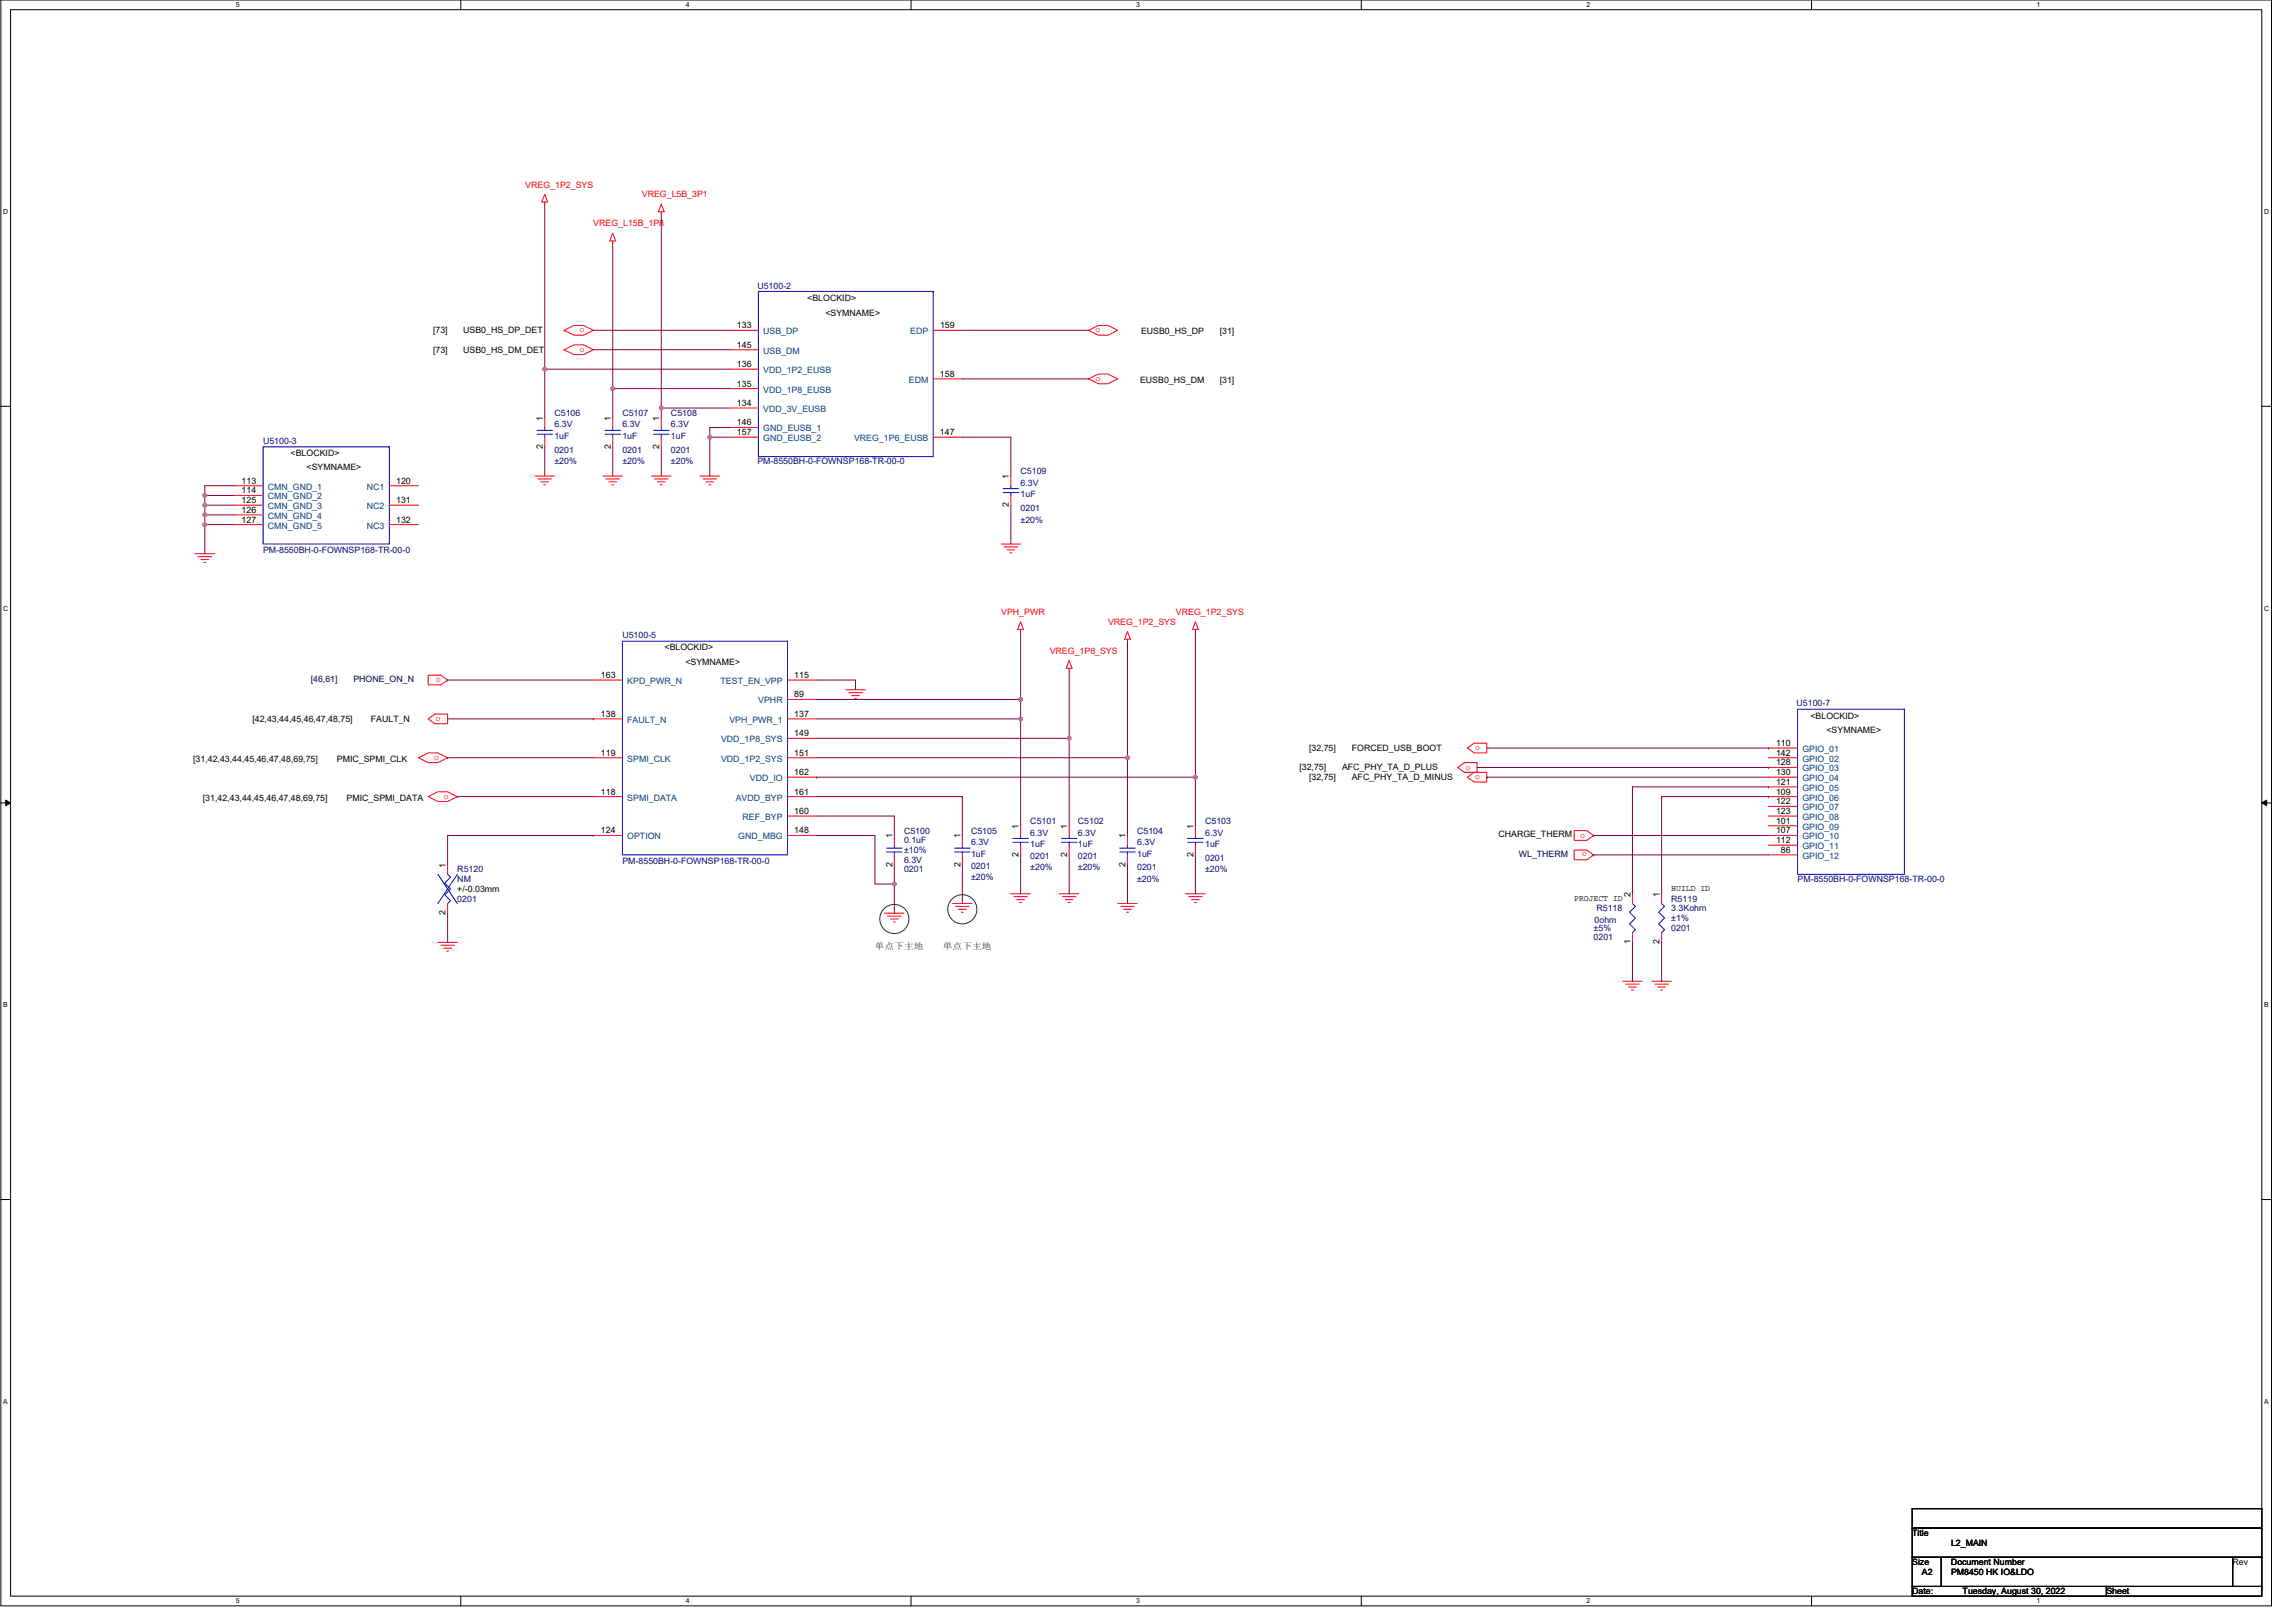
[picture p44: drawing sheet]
<svg xmlns="http://www.w3.org/2000/svg" width="420mm" height="297mm" viewBox="0 0 420 297" stroke-linecap="round" stroke-linejoin="round" font-family="sans-serif">
<defs><g id="words">
<g font-size="1.6" fill="#f00">
<text x="96.2" y="34.3">VREG_1P2_SYS</text>
<text x="108.6" y="41.4">VREG_L15B_1P8</text>
<text x="117.5" y="36.1">VREG_L5B_3P1</text>
<text x="106.1" y="64.4">o</text>
<text x="106.1" y="60.8">o</text>
<text x="200.5" y="60.8">o</text>
<text x="200.5" y="69.7">o</text>
<text x="183.3" y="112.6">VPH_PWR</text>
<text x="215.3" y="112.6">VREG_1P2_SYS</text>
<text x="192.2" y="119.7">VREG_1P8_SYS</text>
<text x="202.8" y="114.3">VREG_1P2_SYS</text>
<text x="80.7" y="124" transform="rotate(180 80.7 124)">o</text>
<text x="79.8" y="132">o</text>
<text x="270.1" y="137.3">o</text>
<text x="79.5" y="139.1">o</text>
<text x="268.3" y="140.8">o</text>
<text x="270.1" y="142.6">o</text>
<text x="81.2" y="146.2">o</text>
<text x="289.3" y="153.3">o</text>
<text x="290.5" y="156" transform="rotate(180 290.5 156)">o</text>
</g>
<g font-size="1.6" fill="#000080">
<text x="138.7" y="52.8">U5100-2</text>
<text x="101.5" y="76.1">C5106</text>
<text x="113.9" y="76.1">C5107</text>
<text x="122.8" y="76.1">C5108</text>
<text x="48.2" y="81.3">U5100-3</text>
<text x="101.5" y="80.4">1uF</text>
<text x="101.5" y="82.9">0201</text>
<text x="101.5" y="78.2">6.3V</text>
<text x="113.9" y="80.4">1uF</text>
<text x="113.9" y="82.9">0201</text>
<text x="113.9" y="78.2">6.3V</text>
<text x="122.8" y="80.4">1uF</text>
<text x="122.8" y="82.9">0201</text>
<text x="122.8" y="78.2">6.3V</text>
<text x="101.5" y="85">±20%</text>
<text x="113.9" y="85">±20%</text>
<text x="122.8" y="85">±20%</text>
<text x="138.7" y="85">PM-8550BH-0-FOWNSP168-TR-00-0</text>
<text x="186.8" y="86.8">C5109</text>
<text x="186.8" y="88.9">6.3V</text>
<text x="186.8" y="91">1uF</text>
<text x="186.8" y="93.5">0201</text>
<text x="186.8" y="95.7">±20%</text>
<text x="48.2" y="101.2">PM-8550BH-0-FOWNSP168-TR-00-0</text>
<text x="113.9" y="116.8">U5100-5</text>
<text x="328.9" y="129.3">U5100-7</text>
<text x="165.5" y="152.6">C5100</text>
<text x="165.5" y="154.3">0.1uF</text>
<text x="177.8" y="152.6">C5105</text>
<text x="177.8" y="154.7">6.3V</text>
<text x="188.6" y="150.8">C5101</text>
<text x="188.6" y="155">1uF</text>
<text x="188.6" y="152.9">6.3V</text>
<text x="197.3" y="150.8">C5102</text>
<text x="197.3" y="155">1uF</text>
<text x="197.3" y="152.9">6.3V</text>
<text x="208.2" y="152.6">C5104</text>
<text x="208.2" y="154.7">6.3V</text>
<text x="220.6" y="150.8">C5103</text>
<text x="220.6" y="155">1uF</text>
<text x="220.6" y="152.9">6.3V</text>
<text x="83.7" y="159.7">R5120</text>
<text x="83.7" y="161.4">NM</text>
<text x="113.9" y="158.1">PM-8550BH-0-FOWNSP168-TR-00-0</text>
<text x="165.5" y="159.7">0201</text>
<text x="165.5" y="157.9">6.3V</text>
<text x="165.5" y="156.1">±10%</text>
<text x="177.8" y="156.8">1uF</text>
<text x="177.8" y="159">0201</text>
<text x="177.8" y="161.1">±20%</text>
<text x="188.6" y="157.2">0201</text>
<text x="188.6" y="159.3">±20%</text>
<text x="197.3" y="157.2">0201</text>
<text x="197.3" y="159.3">±20%</text>
<text x="208.2" y="156.8">1uF</text>
<text x="208.2" y="159.3">0201</text>
<text x="208.2" y="161.4">±20%</text>
<text x="220.6" y="157.5">0201</text>
<text x="220.6" y="159.7">±20%</text>
<text x="329.1" y="161.4">PM-8550BH-0-FOWNSP168-TR-00-0</text>
<text x="83.7" y="165">0201</text>
<text x="292.3" y="166.8">R5118</text>
<text x="306" y="165">R5119</text>
<text x="306" y="166.8">3.3Kohm</text>
<text x="291.8" y="170.3">±5%</text>
<text x="291.8" y="172.1">0201</text>
<text x="291.9" y="168.9">0ohm</text>
<text x="306" y="168.6">±1%</text>
<text x="306" y="170.3">0201</text>
</g>
<g font-size="1.6">
<text x="147.8" y="55.1">&lt;BLOCKID&gt;</text>
<text x="151.1" y="57.8">&lt;SYMNAME&gt;</text>
<text x="79.3" y="64.5">[73]</text>
<text x="79.3" y="61">[73]</text>
<text x="84.8" y="64.5">USB0_HS_DM_DET</text>
<text x="84.8" y="61">USB0_HS_DP_DET</text>
<text x="134.9" y="63.6">145</text>
<text x="134.9" y="60.1">133</text>
<text x="172.1" y="60.1">159</text>
<text x="208.9" y="61.2">EUSB0_HS_DP</text>
<text x="223.3" y="61.2">[31]</text>
<text x="134.9" y="67.2">136</text>
<text x="134.9" y="70.8">135</text>
<text x="172.1" y="69">158</text>
<text x="208.7" y="70.1">EUSB0_HS_DM</text>
<text x="223.3" y="70.1">[31]</text>
<text x="99.4" y="77" transform="rotate(-90 99.4 77)">1</text>
<text x="111.8" y="77" transform="rotate(-90 111.8 77)">1</text>
<text x="120.7" y="77" transform="rotate(-90 120.7 77)">1</text>
<text x="134.9" y="77.9">146</text>
<text x="134.9" y="74.3">134</text>
<text x="53.2" y="83.4">&lt;BLOCKID&gt;</text>
<text x="99.4" y="82.2" transform="rotate(-90 99.4 82.2)">2</text>
<text x="111.8" y="82.2" transform="rotate(-90 111.8 82.2)">2</text>
<text x="120.7" y="82.2" transform="rotate(-90 120.7 82.2)">2</text>
<text x="134.9" y="79.6">157</text>
<text x="172.1" y="79.6">147</text>
<text x="44.2" y="88.5">113</text>
<text x="56.1" y="86.1">&lt;SYMNAME&gt;</text>
<text x="72.5" y="88.5">120</text>
<text x="184.7" y="87.7" transform="rotate(-90 184.7 87.7)">1</text>
<text x="44.2" y="90.3">114</text>
<text x="44.2" y="93.9">126</text>
<text x="44.2" y="92.1">125</text>
<text x="44.2" y="95.6">127</text>
<text x="72.5" y="95.6">132</text>
<text x="72.5" y="92.1">131</text>
<text x="184.7" y="92.8" transform="rotate(-90 184.7 92.8)">2</text>
<text x="121.7" y="119">&lt;BLOCKID&gt;</text>
<text x="110" y="124.1">163</text>
<text x="125.5" y="121.6">&lt;SYMNAME&gt;</text>
<text x="145.4" y="124.1">115</text>
<text x="110" y="131.2">138</text>
<text x="145.4" y="131.2">137</text>
<text x="145.4" y="127.7">89</text>
<text x="331.5" y="131.6">&lt;BLOCKID&gt;</text>
<text x="46.2" y="132.1">[42,43,44,45,46,47,48,75]</text>
<text x="67.9" y="132.1">FAULT_N</text>
<text x="145.4" y="134.8">149</text>
<text x="239.7" y="137.4">[32,75]</text>
<text x="247.5" y="137.4">FORCED_USB_BOOT</text>
<text x="325.2" y="136.5">110</text>
<text x="334.4" y="134.1">&lt;SYMNAME&gt;</text>
<text x="35.4" y="139.4">[31,42,43,44,45,46,47,48,69,75]</text>
<text x="61.7" y="139.4">PMIC_SPMI_CLK</text>
<text x="110" y="138.3">119</text>
<text x="145.4" y="138.3">151</text>
<text x="145.4" y="141.9">162</text>
<text x="237.9" y="141">[32,75]</text>
<text x="239.7" y="142.8">[32,75]</text>
<text x="245.7" y="141">AFC_PHY_TA_D_PLUS</text>
<text x="247.5" y="142.8">AFC_PHY_TA_D_MINUS</text>
<text x="325.2" y="138.3">142</text>
<text x="325.2" y="141.9">130</text>
<text x="325.2" y="140.1">128</text>
<text x="325.2" y="143.7">121</text>
<text x="37.1" y="146.5">[31,42,43,44,45,46,47,48,69,75]</text>
<text x="63.5" y="146.5">PMIC_SPMI_DATA</text>
<text x="110" y="145.4">118</text>
<text x="145.4" y="149">160</text>
<text x="145.4" y="145.4">161</text>
<text x="325.2" y="145.4">109</text>
<text x="325.2" y="149">123</text>
<text x="325.2" y="147.2">122</text>
<text x="110" y="152.5">124</text>
<text x="145.4" y="152.5">148</text>
<text x="163.4" y="153.4" transform="rotate(-90 163.4 153.4)">1</text>
<text x="175.8" y="153.4" transform="rotate(-90 175.8 153.4)">1</text>
<text x="186.5" y="151.7" transform="rotate(-90 186.5 151.7)">1</text>
<text x="195.4" y="151.7" transform="rotate(-90 195.4 151.7)">1</text>
<text x="206" y="153.4" transform="rotate(-90 206 153.4)">1</text>
<text x="218.5" y="151.7" transform="rotate(-90 218.5 151.7)">1</text>
<text x="274.3" y="153.3">CHARGE_THERM</text>
<text x="325.2" y="152.5">107</text>
<text x="325.2" y="150.8">101</text>
<text x="325.2" y="154.3">112</text>
<text x="81.6" y="158.8" transform="rotate(-90 81.6 158.8)">1</text>
<text x="163.4" y="158.6" transform="rotate(-90 163.4 158.6)">2</text>
<text x="175.8" y="158.6" transform="rotate(-90 175.8 158.6)">2</text>
<text x="186.5" y="156.8" transform="rotate(-90 186.5 156.8)">2</text>
<text x="195.4" y="156.8" transform="rotate(-90 195.4 156.8)">2</text>
<text x="206" y="158.6" transform="rotate(-90 206 158.6)">2</text>
<text x="218.5" y="156.8" transform="rotate(-90 218.5 156.8)">2</text>
<text x="326.1" y="156.1">86</text>
<text x="81.6" y="167.5" transform="rotate(-90 81.6 167.5)">2</text>
<text x="83.7" y="163.2">+/-0.03mm</text>
<text x="288.2" y="164.9">PROJECT ID</text>
<text x="298.5" y="164.1" transform="rotate(-90 298.5 164.1)">2</text>
<text x="303.8" y="164.1" transform="rotate(-90 303.8 164.1)">1</text>
<text x="306" y="163.1">BUILD ID</text>
<text x="298.5" y="172.8" transform="rotate(-90 298.5 172.8)">1</text>
<text x="303.8" y="172.8" transform="rotate(-90 303.8 172.8)">2</text>
<text x="350.1" y="281.1">Title</text>
<text x="350.1" y="286.4">Size</text>
<text x="357.2" y="286.4">Document Number</text>
<text x="357.2" y="282.9">L2_MAIN</text>
<text x="408.7" y="286.4">Rev</text>
<text x="350.1" y="291.8">Date:</text>
<text x="351.8" y="288.2">A2</text>
<text x="357.2" y="288.2">PM8450 HK IO&amp;LDO</text>
<text x="359.3" y="291.8">Tuesday, August 30, 2022</text>
<text x="385.6" y="291.8">Sheet</text>
</g>
<g font-size="1.6" fill="#004080">
<text x="139.7" y="64.7">USB_DM</text>
<text x="139.7" y="61.2">USB_DP</text>
<text x="166.6" y="61.2">EDP</text>
<text x="139.7" y="68.3">VDD_1P2_EUSB</text>
<text x="139.7" y="71.8">VDD_1P8_EUSB</text>
<text x="166.4" y="70.1">EDM</text>
<text x="139.7" y="75.4">VDD_3V_EUSB</text>
<text x="139.7" y="78.9">GND_EUSB_1</text>
<text x="139.7" y="80.7">GND_EUSB_2</text>
<text x="156.4" y="80.7">VREG_1P6_EUSB</text>
<text x="49.1" y="89.6">CMN_GND_1</text>
<text x="67.2" y="89.6">NC1</text>
<text x="49.1" y="91.4">CMN_GND_2</text>
<text x="49.1" y="95">CMN_GND_4</text>
<text x="49.1" y="93.2">CMN_GND_3</text>
<text x="67.2" y="93.2">NC2</text>
<text x="49.1" y="96.7">CMN_GND_5</text>
<text x="67.2" y="96.7">NC3</text>
<text x="114.8" y="125.2">KPD_PWR_N</text>
<text x="131.9" y="125.2">TEST_EN_VPP</text>
<text x="138.8" y="128.7">VPHR</text>
<text x="114.8" y="132.3">FAULT_N</text>
<text x="132" y="135.8">VDD_1P8_SYS</text>
<text x="133.5" y="132.3">VPH_PWR_1</text>
<text x="330" y="137.6">GPIO_01</text>
<text x="114.8" y="139.4">SPMI_CLK</text>
<text x="132" y="139.4">VDD_1P2_SYS</text>
<text x="137.3" y="143">VDD_IO</text>
<text x="330" y="139.4">GPIO_02</text>
<text x="330" y="143">GPIO_04</text>
<text x="330" y="141.2">GPIO_03</text>
<text x="114.8" y="146.5">SPMI_DATA</text>
<text x="134.7" y="146.5">AVDD_BYP</text>
<text x="330" y="146.5">GPIO_06</text>
<text x="330" y="144.7">GPIO_05</text>
<text x="330" y="148.3">GPIO_07</text>
<text x="114.8" y="153.6">OPTION</text>
<text x="135.2" y="153.6">GND_MBG</text>
<text x="136" y="150.1">REF_BYP</text>
<text x="330" y="150.1">GPIO_08</text>
<text x="330" y="153.6">GPIO_10</text>
<text x="330" y="151.8">GPIO_09</text>
<text x="330" y="155.4">GPIO_11</text>
<text x="330" y="157.2">GPIO_12</text>
</g>
<g font-size="1.6" fill="#000040">
<text x="56.9" y="124.8">[46,61]</text>
<text x="64.7" y="124.8">PHONE_ON_N</text>
<text x="278.1" y="156.8">WL_THERM</text>
</g>
<g font-size="1.6" fill="#008000">
<text x="160.2" y="173.7">单点下主地</text>
<text x="172.6" y="173.7">单点下主地</text>
</g>
<g font-size="1.3">
<text x="43.1" y="1.3">5</text>
<text x="125.6" y="1.3">4</text>
<text x="208" y="1.3">3</text>
<text x="290.4" y="1.3">2</text>
<text x="372.9" y="1.3">1</text>
<text x=".6" y="39.2">D</text>
<text x="414.5" y="39.2">D</text>
<text x=".6" y="111.8">C</text>
<text x="414.5" y="111.8">C</text>
<text x=".6" y="184.4">B</text>
<text x="414.5" y="184.4">B</text>
<text x=".6" y="257">A</text>
<text x="414.5" y="257">A</text>
<text x="43.1" y="293.4">5</text>
<text x="125.6" y="293.4">4</text>
<text x="208" y="293.4">3</text>
<text x="290.4" y="293.4">2</text>
<text x="372.9" y="293.4">1</text>
</g>
</g></defs>
<path d="M.2 0h415.7v293.9h-415.7zM1.9 1.8h412.2v290.3h-412.2z" fill="none" stroke="#000" stroke-width=".18"/>
<g fill="#fff">
<path d="M43.1 .2h.8v1.4h-.8z"/>
<path d="M43.1 292.3h.8v1.4h-.8z"/>
</g>
<path d="M84.4 0v1.8M84.4 292.1v1.8" fill="none" stroke="#000" stroke-width=".18"/>
<g fill="#fff">
<path d="M125.6 .2h.7v1.4h-.7z"/>
<path d="M125.6 292.3h.7v1.4h-.7z"/>
</g>
<path d="M166.8 0v1.8M166.8 292.1v1.8" fill="none" stroke="#000" stroke-width=".18"/>
<g fill="#fff">
<path d="M208 .2h.7v1.4h-.7z"/>
<path d="M208 292.3h.7v1.4h-.7z"/>
</g>
<path d="M249.2 0v1.8M249.2 292.1v1.8" fill="none" stroke="#000" stroke-width=".18"/>
<g fill="#fff">
<path d="M290.4 .2h.7v1.4h-.7z"/>
<path d="M290.4 292.3h.7v1.4h-.7z"/>
</g>
<path d="M331.6 0v1.8M331.6 292.1v1.8" fill="none" stroke="#000" stroke-width=".18"/>
<g fill="#fff">
<path d="M372.9 .2h.7v1.4h-.7z"/>
<path d="M372.9 292.3h.7v1.4h-.7z"/>
<path d="M.6 38.1h.9v1.4h-.9z"/>
<path d="M414.5 38.1h.9v1.4h-.9z"/>
<path d="M.6 110.7h.9v1.4h-.9z"/>
<path d="M414.5 110.7h.9v1.4h-.9z"/>
</g>
<path d="M.2 74.4h1.7M414.1 74.4h1.8" fill="none" stroke="#000" stroke-width=".18"/>
<g fill="#fff">
<path d="M.6 183.2h.9v1.5h-.9z"/>
<path d="M414.5 183.2h.9v1.5h-.9z"/>
</g>
<path d="M.2 147h1.7M414.1 147h1.8" fill="none" stroke="#000" stroke-width=".18"/>
<path d="M1 146.4l.9 .6-.9 .5zM414.1 147l.9-.6v1.1z" fill="#000" stroke="#000" stroke-width=".18"/>
<g fill="#fff">
<path d="M.6 255.8h.9v1.5h-.9z"/>
<path d="M414.5 255.8h.9v1.5h-.9z"/>
</g>
<g fill="none" stroke="#000" stroke-width=".18">
<path d="M.2 219.5h1.7M414.1 219.5h1.8M350.1 276.1h64v3.6h-64zM350.1 279.7h64v5.3h-64zM414.1 276.1h.1M414.1 279.7h.1M350.1 285h5.3v5.3h-5.3zM350.1 290.3h35.5v1.8h-35.5zM355.4 285h.1M355.4 285h53.3v5.3h-53.3zM385.6 290.3h.1M385.6 290.3h28.5v1.8h-28.5z"/>
<path d="M408.7 285h.1M408.7 285h5.4v5.3h-5.4zM414.1 285h.1M414.1 290.3h.1"/>
</g>
<g fill="none" stroke="#008000" stroke-width=".18">
<circle cx="163.7" cy="168.2" r="2.67"/>
<circle cx="176.2" cy="166.4" r="2.67"/>
</g>
<g fill="none" stroke="#f00" stroke-width=".18">
<path d="M99.7 35.6l.6 1.4h-1.1zM99.7 37v.3M121.1 38.8v.3M121.1 37.3l.5 1.5h-1.1zM112.2 44.1v.3M112.2 42.7l.5 1.4h-1.1zM99.7 76.5v1.7M103.3 64l1.8-.9h1.7l1.8 .9-1.8 .9h-1.7zM103.3 64h.1M103.3 60.5l1.8-.9h1.7l1.8 .9-1.8 .8h-1.7zM103.3 60.5h.1M112.2 76.5v1.7"/>
<path d="M121.1 76.5v1.7M133.5 78.2h5.3M133.5 64h5.3M133.5 67.6h5.3M133.5 71.1h5.3M133.5 74.7h5.3M133.5 60.5h5.3M170.8 60.5h5.4M170.8 69.3h5.4M199.3 60.5l1.8-.9h1.7l1.8 .9-1.8 .8h-1.7zM199.3 69.3l1.8-.8h1.7l1.8 .8-1.8 .9h-1.7zM42.8 90.7h5.4"/>
<path d="M42.8 94.2h5.4M42.8 88.9h5.4M42.8 92.5h5.4M42.8 96h5.4M71.3 88.9h5.3M71.3 96h5.3M71.3 92.5h5.3M97.9 87.1h3.6M98.5 87.7h2.5M99 88.2h1.4M99.5 88.7h.4M99.7 80v1.8"/>
<path d="M110.4 87.1h3.5M110.9 87.7h2.5M111.5 88.2h1.4M112 88.7h.3M112.2 80v1.8M119.3 87.1h3.5M119.8 87.7h2.5M120.4 88.2h1.4M120.9 88.7h.3M121.1 80v1.8M128.2 87.1h3.5M128.7 87.7h2.5"/>
<path d="M129.2 88.2h1.5M129.8 88.7h.3M133.5 80h5.3M170.8 80h5.4M183.3 99.6h3.5M185.1 87.1v1.8M185.1 90.7v1.8M35.7 101.3h3.6M36.3 101.9h2.4M36.8 102.4h1.4M37.3 102.9h.4M183.8 100.1h2.5"/>
<path d="M184.4 100.6h1.4M184.9 101.2h.3M186.8 113.8l.6 1.4h-1.1zM186.8 115.2v.4M206.4 115.6l.5 1.4h-1zM206.4 117v.3M218.9 115.2v.4M218.9 113.8l.5 1.4h-1.1zM76.6 138.7l1.8-.9h1.8l1.7 .9-1.7 .9h-1.8zM78.4 123.6h2.3l1.2 .9-1.2 .8h-2.3zM78.4 131.6l1.2-.9h2.3v1.8h-2.3zM108.6 131.6h5.3"/>
<path d="M108.6 124.5h5.3M108.6 138.7h5.3M144.2 131.6h5.3M144.2 138.7h5.3M144.2 135.1h5.3M144.2 128h5.3M144.2 124.5h5.3M154.8 126.2h3.6M155.4 126.8h2.5M155.9 127.3h1.4M156.4 127.8h.4M195.7 120.9l.6 1.4h-1.1z"/>
<path d="M195.7 122.3v.4M268.6 136.9l1.3-.9h2.3v1.8h-2.3zM323.8 138.7h5.3M323.8 136.9h5.3M78.4 145.8l1.8-.9h1.7l1.8 .9-1.8 .9h-1.7zM81.9 158.2v1.8M108.6 145.8h5.3M108.6 152.9h5.3M144.2 149.4h5.3M144.2 142.2h5.3M144.2 145.8h5.3M144.2 152.9h5.3"/>
<path d="M163.7 152.9v1.8M163.7 156.5v1.7M176.2 152.9v1.8M176.2 156.5v1.7M186.8 151.1v1.8M186.8 154.7v1.8M195.7 151.1v1.8M195.7 154.7v1.8M206.4 152.9v1.8M206.4 156.5v1.7M218.9 151.1v1.8M218.9 154.7v1.8"/>
<path d="M266.9 140.5l1.2-.9h2.3v1.8h-2.3zM268.6 142.2l1.3-.8h2.3v1.7h-2.3zM288.2 155.6h2.3l1.3 .9-1.3 .9h-2.3zM288.2 152h2.3l1.3 .9-1.3 .9h-2.3zM323.8 142.2h5.3M323.8 145.8h5.3M323.8 149.4h5.3M323.8 152.9h5.3M323.8 156.5h5.3M323.8 140.5h5.3M323.8 144h5.3M323.8 147.6h5.3"/>
<path d="M323.8 151.1h5.3M323.8 154.7h5.3M80.2 172.5h3.5M80.7 173h2.5M81.2 173.5h1.5M81.8 174.1h.3M81.9 165.4v1.7M162 167.1h3.5M162.5 167.7h2.5M163 168.2h1.4M163.6 168.7h.3M174.4 165.4h3.6"/>
<path d="M174.9 165.9h2.5M175.5 166.4h1.4M176 167h.4M185.1 163.6h3.5M185.6 164.1h2.5M186.1 164.6h1.5M186.7 165.2h.3M194 163.6h3.5M194.5 164.1h2.5M195 164.6h1.4M195.6 165.2h.3M204.6 165.4h3.6"/>
<path d="M205.2 165.9h2.5M205.7 166.4h1.4M206.2 167h.4M217.1 163.6h3.5M217.6 164.1h2.5M218.1 164.6h1.5M218.7 165.2h.3M297.1 179.6h3.5M298.9 170.7v1.8M298.9 163.6v1.8M302.4 179.6h3.6M304.2 163.6v1.8"/>
<path d="M304.2 170.7v1.8M297.6 180.1h2.5M298.2 180.6h1.4M298.7 181.2h.3M303 180.1h2.4M303.5 180.6h1.4M304 181.2h.4"/>
</g>
<g fill="none" stroke="#00f" stroke-width=".18">
<path d="M138.8 53.3h32v30.3h-32zM170.8 53.3h.1M98.3 78.8h2.8M98.3 79.5h2.8M99.7 78.2v.6M99.7 79.5v.5M110.7 78.8h2.9M110.7 79.5h2.9M112.2 78.2v.6M112.2 79.5v.5M119.6 78.8h2.9M119.6 79.5h2.9"/>
<path d="M121.1 78.2v.6M121.1 79.5v.5M48.2 81.8h23.1v17.8h-23.1zM71.3 81.8h.1M183.6 89.4h2.9M183.6 90.1h2.9M185.1 88.9v.5M185.1 90.1v.6M113.9 117.3h30.3v39.2h-30.3zM144.2 117.3h.1M329.1 129.8h19.5v30.2h-19.5zM348.6 129.8h.1"/>
<path d="M162.3 155.2h2.9M162.3 155.9h2.9M163.7 154.7v.5M163.7 155.9v.6M174.8 155.2h2.8M174.8 155.9h2.8M176.2 154.7v.5M176.2 155.9v.6M185.4 153.4h2.9M185.4 154.2h2.9M186.8 152.9v.5M186.8 154.2v.5"/>
<path d="M194.3 153.4h2.9M194.3 154.2h2.9M195.7 152.9v.5M195.7 154.2v.5M205 155.2h2.8M205 155.9h2.8M206.4 154.7v.5M206.4 155.9v.6M217.4 153.4h2.9M217.4 154.2h2.9M218.9 152.9v.5M218.9 154.2v.5"/>
<path d="M80.2 160l3.5 5.4M81.9 160l.6 .6-1.1 1 1.1 1.1-1.1 1.1 1.1 1-.6 .6M83.7 160l-3.5 5.4M298.9 165.4l.5 .5-1.1 1.1 1.1 1-1.1 1.1 1.1 1.1-.5 .5M304.2 165.4l.5 .5-1 1.1 1 1-1 1.1 1 1.1-.5 .5"/>
</g>
<g fill="none" stroke="#800040" stroke-width=".18">
<path d="M99.7 37.3v30.3M121.1 39.1v35.6M112.2 44.4v26.7M99.7 67.6h33.8M99.7 67.6h.1M99.7 67.6v8.9M108.6 64h24.9M108.6 60.5h24.9M112.2 71.1v5.4M112.2 71.1h21.3M121.1 74.7h12.4M121.1 74.7v1.8"/>
<path d="M133.5 78.2h-3.5v1.8M176.2 69.3h23.1M176.2 60.5h23.1M37.5 90.7h5.3M37.5 92.5h5.3M37.5 94.2h5.3M37.5 96h5.3M37.5 90.7v1.8M37.5 92.5v1.7M37.5 94.2v1.8M37.5 96v5.3M42.8 88.9h-5.3v1.8"/>
<path d="M99.7 81.8v5.3M112.2 81.8v5.3M121.1 81.8v5.3M130 80h3.5M130 80v7.1M176.2 80h8.9v7.1M185.1 92.5v7.1M186.8 115.6v12.4M206.4 117.3v21.4M218.9 115.6v26.6M81.9 124.5h.1M81.9 138.7h.1"/>
<path d="M81.9 131.6h26.7M81.9 124.5h26.7M81.9 138.7h26.7M108.6 131.6h.1M149.5 124.5h7.1v1.7M149.5 128h37.3M149.5 131.6h37.3M149.5 135.1h46.2M149.5 138.7h56.9M186.8 128v3.6M186.8 131.6h.1M186.8 131.6v19.5"/>
<path d="M195.7 135.1h.1M195.7 122.7v12.4M195.7 135.1v16M206.4 138.7h.1M206.4 138.7v14.2M272.2 136.9h51.6M323.8 136.9h.1M83.7 145.8h.1M83.7 145.8h24.9M108.6 152.9h-26.7v5.3M108.6 152.9h.1M149.5 142.2h69.4"/>
<path d="M149.5 149.4h14.2v3.5M149.5 145.8h26.7M149.5 142.2h.1M149.5 152.9h10.7v8.9h3.5M163.7 158.2v3.6M176.2 145.8h.1M176.2 158.2v7.2M176.2 145.8v7.1M186.8 156.5v7.1M195.7 156.5v7.1M206.4 158.2v7.2M218.9 156.5v7.1"/>
<path d="M218.9 142.2h.1M218.9 142.2v8.9M270.4 140.5h53.4M272.2 142.2h.1M272.2 142.2h51.6M291.8 152.9h.1M291.8 156.5h.1M291.8 152.9h32M291.8 156.5h32M298.9 144h.1M298.9 144v19.6M298.9 144h24.9"/>
<path d="M304.2 145.8h.1M304.2 145.8h19.6M304.2 145.8v17.8M323.8 145.8h.1M323.8 144h.1M323.8 140.5h.1M81.9 167.1v5.4M163.7 161.8v5.3M298.9 172.5v7.1M304.2 172.5v7.1"/>
</g>
<g fill="#f0f" stroke="#f0f" stroke-width=".18">
<circle cx="186.8" cy="128" r=".35"/>
<circle cx="195.7" cy="135.1" r=".35"/>
<circle cx="186.8" cy="131.6" r=".35"/>
<circle cx="163.7" cy="161.8" r=".35"/>
<circle cx="206.4" cy="138.7" r=".35"/>
<circle cx="218.8" cy="142.2" r=".35"/>
<circle cx="121.1" cy="74.7" r=".35"/>
<circle cx="112.2" cy="71.1" r=".35"/>
<circle cx="99.7" cy="67.6" r=".35"/>
<circle cx="129.9" cy="80" r=".35"/>
<circle cx="37.5" cy="90.7" r=".35"/>
<circle cx="37.5" cy="94.2" r=".35"/>
<circle cx="37.5" cy="92.5" r=".35"/>
<circle cx="37.5" cy="96" r=".35"/>
</g>
<use href="#words"/>
</svg>
